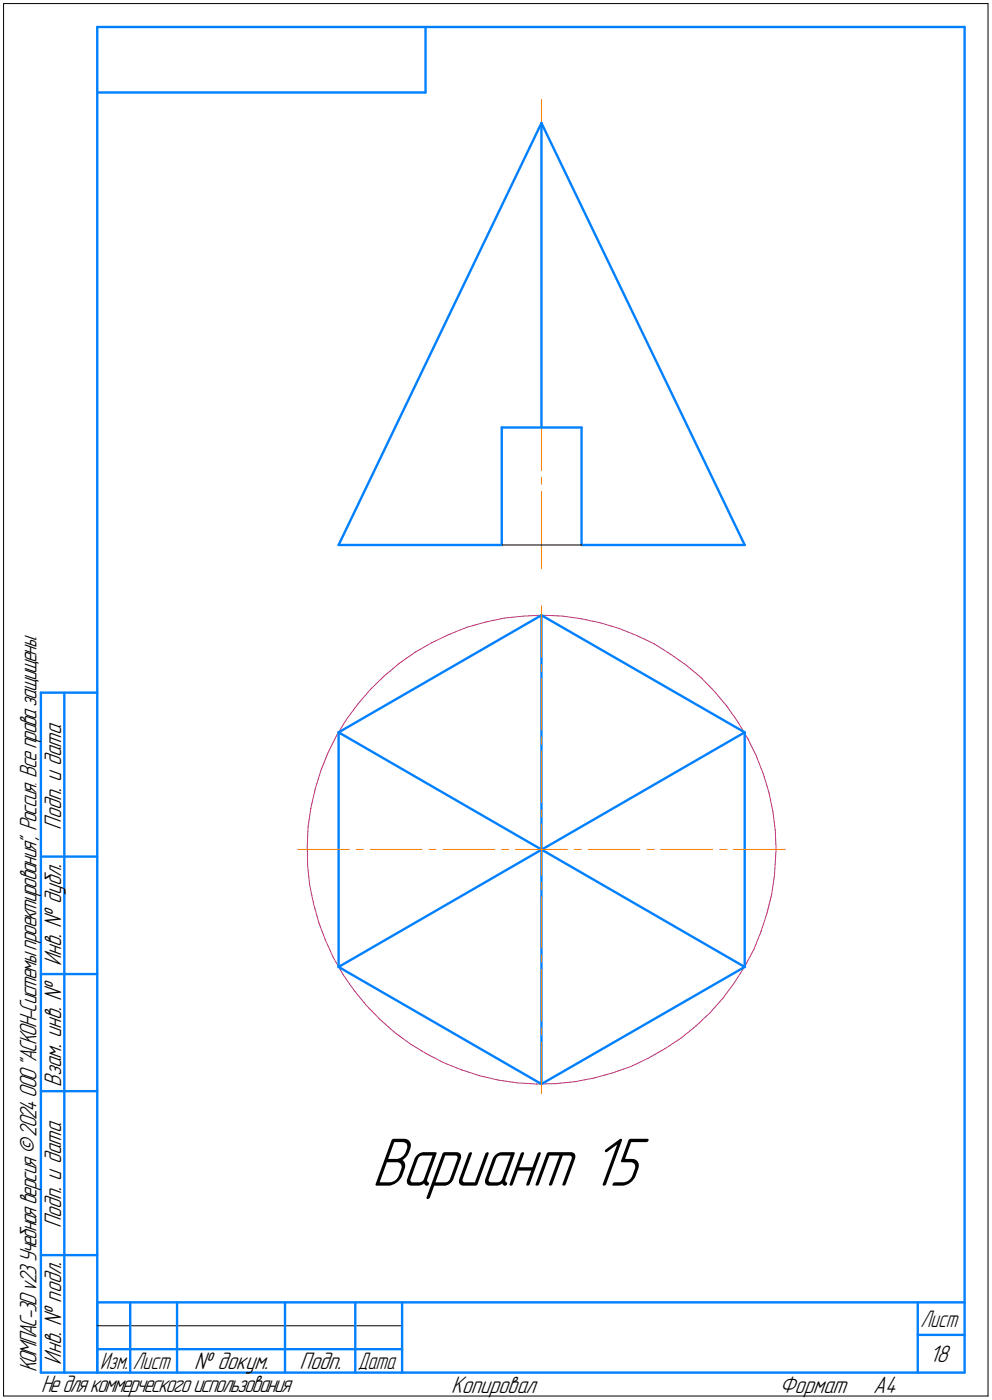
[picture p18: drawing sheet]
<svg xmlns="http://www.w3.org/2000/svg" width="212mm" height="299mm" viewBox="0 0 212 299" stroke-linecap="round" stroke-linejoin="round" font-family="sans-serif">
<defs><g id="words">
<text font-size="15.6" x="79.3" y="252.9">Вариант 15</text>
<g font-size="5.4">
<text x="13" y="177" transform="rotate(-90 13 177)">Подп. и дата</text>
<text x="13" y="206.1" transform="rotate(-90 13 206.1)">Инв. № дубл.</text>
<text x="13" y="231.8" transform="rotate(-90 13 231.8)">Взам. инв. №</text>
<text x="13" y="262" transform="rotate(-90 13 262)">Подп. и дата</text>
<text x="7.7" y="292.8" transform="rotate(-90 7.7 292.8)">КОМПАС-3Dv23Учебнаяверсия©2024ООО&quot;АСКОН-Системыпроектирования&quot;, Россия. Всеправазащищены.</text>
<text x="13" y="291.1" transform="rotate(-90 13 291.1)">Инв. № подл.</text>
<text x="41.4" y="292">№ докум.</text>
<text x="63.9" y="292">Подп.</text>
<text x="198.3" y="290.5">18</text>
<text x="8.8" y="297">Недлякоммерческогоиспользования</text>
<text x="96.3" y="297">Копировал</text>
<text x="166.2" y="297">Формат</text>
<text x="186.3" y="297">A4</text>
</g>
<g font-size="5.3">
<text x="196.4" y="283">Лист</text>
<text x="21.4" y="292">Изм.</text>
<text x="28.4" y="292">Лист</text>
<text x="76.4" y="292">Дата</text>
</g>
</g></defs>
<g fill="none" stroke="#0080ff" stroke-width=".51">
<path d="M20.7 5.8v287zM20.7 5.8h185zM20.7 19.7h70.1zM90.8 5.8v13.9zM205.7 5.8v287zM115.5 26.2l-43.3 90zM115.5 26.2l43.3 90zM115.5 26.2v65zM107 91.2v25zM107 91.2h17zM124 91.2v25zM72.2 116.2h34.8z"/>
<path d="M124 116.2h34.8zM115.5 131.2l43.3 25zM115.5 131.2v100zM8.7 147.7v145.1zM8.7 147.7h12zM13.7 147.7v145.1zM72.2 156.2l43.3-25zM72.2 156.2v50zM72.2 156.2l86.6 50zM158.8 156.2v50zM8.7 182.7h12zM8.7 207.8h12z"/>
<path d="M72.2 206.2l43.3 25zM72.2 206.2l86.6-50zM8.7 232.7h12zM115.5 231.2l43.3-25zM8.7 267.7h12zM20.7 277.8h185zM20.7 277.8v15zM27.8 277.8v15zM37.8 277.8v15zM60.8 277.8v15zM75.8 277.8v15zM85.8 277.8v15z"/>
<path d="M195.7 277.8v15zM8.7 292.8h12zM20.7 292.8h185zM20.7 287.8h7.1zM27.8 287.8h10zM37.8 287.8h23zM60.8 287.8h15zM75.8 287.8h10zM195.7 284.7h10z"/>
</g>
<g fill="none" stroke="#ff8000" stroke-width=".21">
<path d="M115.5 39.1v1.5zM115.5 21.3v16.3zM115.5 42.2v16.3zM115.5 63v16.4zM115.5 60v1.6zM115.5 83.9v16.4zM115.5 80.9v1.6zM115.5 104.8v16.4zM115.5 101.9v1.4zM115.5 129.2v11zM115.5 141.7v1.6zM115.5 144.7v11z"/>
<path d="M115.5 157.2v1.5zM115.5 160.2v11zM115.5 172.7v1.5zM115.5 175.8v5.4zM63.5 181.2h11zM76 181.2h1.5zM79 181.2h11zM91.5 181.2h1.5zM94.5 181.2h11zM107 181.2h1.5zM110 181.2h5.5zM115.5 191.3v11z"/>
<path d="M115.5 188.2v1.5zM115.5 181.2v5.5zM115.5 181.2h5.5zM122.5 181.2h1.5zM125.5 181.2h11zM138 181.2h1.5zM141 181.2h11zM153.5 181.2h1.5zM156.5 181.2h11zM115.5 219.2v1.5zM115.5 206.8v11zM115.5 203.7v1.5z"/>
<path d="M115.5 222.2v11.1z"/>
</g>
<g fill="none" stroke="#c52b79" stroke-width=".21">
<path d="M88.6 139.1l3.5-2zM92.1 137.1l3.7-1.8zM95.8 135.3l3.9-1.5zM99.7 133.8l3.9-1.1zM103.6 132.7l4-.9zM107.6 131.8l4.2-.4zM111.8 131.4l4-.2zM115.8 131.2l4.2 .2zM120 131.4l4 .6zM124 132l4 .8zM128 132.8l4 1.2zM132 134l3.8 1.6z"/>
<path d="M135.8 135.6l3.7 1.7zM139.5 137.3l3.5 2.2zM143 139.5l3.4 2.4zM71.8 156.9l-1.9 3.7zM73.9 153.4l-2.1 3.5zM76.4 150.1l-2.5 3.3zM79.1 147l2.9-2.9zM79.1 147l-2.7 3.1zM82 144.1l3.2-2.6zM85.2 141.5l3.4-2.4zM146.4 141.9l3.1 2.6zM149.5 144.5l2.9 3z"/>
<path d="M152.4 147.5l2.6 3.1zM155 150.6l2.4 3.4zM157.4 154l2.1 3.6zM159.5 157.6l1.8 3.6zM65.7 176.4l-.2 4.1zM66.3 172.4l-.6 4zM67.2 168.3l-.9 4.1zM68.4 164.4l-1.2 3.9zM69.9 160.6l-1.5 3.8zM161.3 161.2l1.5 3.9zM162.8 165.1l1.2 3.9zM164 169l.8 4.1z"/>
<path d="M164.8 173.1l.6 4zM165.4 177.1l.1 4.1zM65.5 180.5l.1 4.2zM65.6 184.7l.4 4zM66 188.7l.9 4.1zM66.9 192.8l1.1 4zM68 196.8l1.4 3.8zM162.3 198.7l-1.5 3.8zM163.6 194.8l-1.3 3.9zM164.6 190.8l-1 4zM165.2 186.7l-.6 4.1zM165.4 182.6l-.2 4.1z"/>
<path d="M165.5 181.2l-.1 1.4zM69.4 200.6l1.7 3.7zM71.1 204.3l2.1 3.6zM73.2 207.9l2.3 3.3zM75.5 211.2l2.6 3.3zM78.1 214.5l2.9 2.9zM81 217.4l3.1 2.7zM148.4 218.9l3.1-2.9zM154.2 212.9l-2.7 3.1zM156.6 209.6l-2.4 3.3zM158.8 206.2l-2.2 3.4zM160.8 202.5l-2 3.7z"/>
<path d="M84.1 220.1l3.3 2.5zM87.4 222.6l3.4 2.1zM90.8 224.7l3.8 2zM94.6 226.7l3.8 1.5zM98.4 228.2l3.9 1.2zM102.3 229.4l4 1zM106.3 230.4l4 .6zM110.3 231l4.2 .2zM114.5 231.2l4-.1zM118.5 231.1l4.2-.4zM122.7 230.7l4-.7zM126.7 230l3.9-1.1z"/>
<path d="M130.6 228.9l3.9-1.4zM134.5 227.5l3.8-1.8zM138.3 225.7l3.5-2zM141.8 223.7l3.5-2.3zM145.3 221.4l3.1-2.5z"/>
</g>
<path d="M.8 .8v297zM.8 .8h209.9zM210.7 .8v297zM107 116.2h17zM.8 297.8h209.9zM20.7 282.8h65.1z" fill="none" stroke="#000" stroke-width=".21"/>
<path d="M79.2 241.7h59.8zM79.2 241.8h59.8zM79.2 241.9h59.8zM79.2 242h59.8zM79.2 242.1h59.8zM79.2 242.1h59.8zM79.2 242.2h59.8zM79.2 242.3h59.8zM79.2 242.4h59.8zM79.2 242.5h59.8zM79.2 242.6h59.8zM79.2 242.7h59.8zM79.2 242.7h59.8zM79.2 242.8h59.8zM79.2 242.9h59.8zM79.2 243h59.8zM79.2 243.1h59.8zM79.2 243.2h59.8zM79.2 243.2h59.8zM79.2 243.3h59.8zM79.2 243.4h59.8zM79.2 243.5h59.8zM79.2 243.6h59.8zM79.2 243.7h59.8zM79.2 243.8h59.8zM79.2 243.8h59.8zM79.2 243.9h59.8zM79.2 244h59.8zM79.2 244.1h59.8zM79.2 244.2h59.8zM79.2 244.3h59.8zM79.2 244.3h59.8zM79.2 244.4h59.8zM79.2 244.5h59.8zM79.2 244.6h59.8zM79.2 244.7h59.8zM79.2 244.8h59.8zM79.2 244.9h59.8zM79.2 244.9h59.8zM79.2 245h59.8zM79.2 245.1h59.8zM79.2 245.2h59.8zM79.2 245.3h59.8zM79.2 245.4h59.8zM79.2 245.4h59.8zM79.2 245.5h59.8zM79.2 245.6h59.8zM79.2 245.7h59.8zM79.2 245.8h59.8zM79.2 245.9h59.8zM79.2 246h59.8zM79.2 246h59.8zM79.2 246.1h59.8zM79.2 246.2h59.8zM79.2 246.3h59.8zM79.2 246.4h59.8zM79.2 246.5h59.8zM79.2 246.5h59.8zM79.2 246.6h59.8zM79.2 246.7h59.8zM79.2 246.8h59.8zM79.2 246.9h59.8zM79.2 247h59.8zM79.2 247.1h59.8zM79.2 247.1h59.8zM79.2 247.2h59.8zM79.2 247.3h59.8zM79.2 247.4h59.8zM79.2 247.5h59.8zM79.2 247.6h59.8zM79.2 247.6h59.8zM79.2 247.7h59.8zM79.2 247.8h59.8zM79.2 247.9h59.8zM79.2 248h59.8zM79.2 248.1h59.8zM79.2 248.2h59.8zM79.2 248.2h59.8zM79.2 248.3h59.8zM79.2 248.4h59.8zM79.2 248.5h59.8zM79.2 248.6h59.8zM79.2 248.7h59.8zM79.2 248.8h59.8zM79.2 248.8h59.8zM79.2 248.9h59.8zM79.2 249h59.8zM79.2 249.1h59.8zM79.2 249.2h59.8zM79.2 249.3h59.8zM79.2 249.3h59.8zM79.2 249.4h59.8zM79.2 249.5h59.8zM79.2 249.6h59.8zM79.2 249.7h59.8zM79.2 249.8h59.8zM79.2 249.9h59.8zM79.2 249.9h59.8zM79.2 250h59.8zM79.2 250.1h59.8zM79.2 250.2h59.8zM79.2 250.3h59.8zM79.2 250.4h59.8zM79.2 250.4h59.8zM79.2 250.5h59.8zM79.2 250.6h59.8zM79.2 250.7h59.8zM79.2 250.8h59.8zM79.2 250.9h59.8zM79.2 251h59.8zM79.2 251h59.8zM79.2 251.1h59.8zM79.2 251.2h59.8zM79.2 251.3h59.8zM79.2 251.4h59.8zM79.2 251.5h59.8zM79.2 251.5h59.8zM79.2 251.6h59.8zM79.2 251.7h59.8zM79.2 251.8h59.8zM79.2 251.9h59.8zM79.2 252h59.8zM79.2 252.1h59.8zM79.2 252.1h59.8zM79.2 252.2h59.8zM79.2 252.3h59.8zM79.2 252.4h59.8zM79.2 252.5h59.8zM79.2 252.6h59.8zM79.2 252.6h59.8zM79.2 252.7h59.8zM79.2 252.8h59.8zM79.2 252.9h59.8zM79.2 253h59.8zM79.2 253.1h59.8zM79.2 253.2h59.8zM79.2 253.2h59.8zM79.2 253.3h59.8zM79.2 253.4h59.8zM79.2 253.5h59.8zM79.2 253.6h59.8zM79.2 253.7h59.8zM79.2 253.7h59.8zM79.2 253.8h59.8zM79.2 253.9h59.8zM79.2 254h59.8zM79.2 254.1h59.8zM79.2 254.2h59.8zM79.2 254.3h59.8zM79.2 254.3h59.8zM79.2 254.4h59.8zM79.2 254.5h59.8zM79.2 254.6h59.8zM79.2 254.7h59.8zM79.2 254.8h59.8zM79.2 254.8h59.8zM79.2 254.9h59.8zM79.2 255h59.8zM79.2 255.1h59.8zM79.2 255.2h59.8zM79.2 255.3h59.8zM79.2 255.4h59.8zM79.2 255.4h59.8zM79.2 255.5h59.8zM79.2 255.6h59.8zM79.2 255.7h59.8zM79.2 255.8h59.8zM79.2 255.9h59.8z" fill="#fff" stroke="#fff" stroke-width=".21"/>
<use href="#words"/>
</svg>
